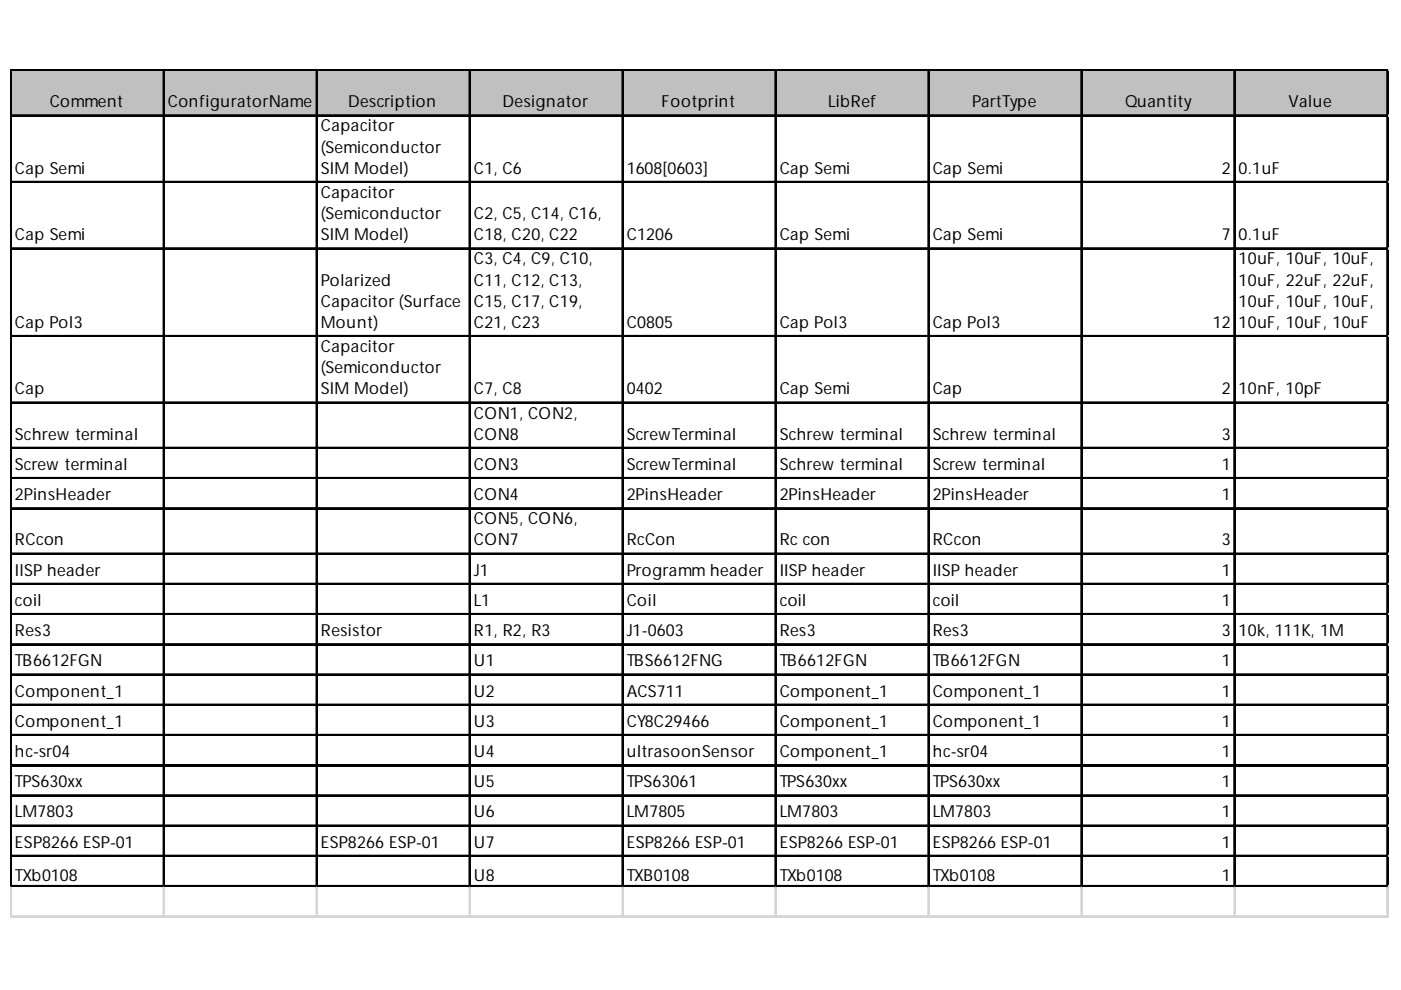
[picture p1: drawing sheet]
<svg xmlns="http://www.w3.org/2000/svg" width="297mm" height="210mm" viewBox="0 0 297 210" stroke-linecap="round" stroke-linejoin="round" font-family="sans-serif">
<defs><g id="words">
<g font-size="3.5">
<text x="10.5" y="22.7">Comment</text>
<text x="35.6" y="22.7">ConfiguratorName</text>
<text x="73.8" y="22.7">Description</text>
<text x="106.6" y="22.7">Designator</text>
<text x="140.3" y="22.7">Footprint</text>
<text x="175.6" y="22.7">LibRef</text>
<text x="206.1" y="22.7">PartType</text>
<text x="238.5" y="22.7">Quantity</text>
<text x="273.2" y="22.7">Value</text>
<text x="68" y="27.9">Capacitor</text>
<text x="68" y="32.4">(Semiconductor</text>
<text x="3.2" y="36.8">Cap Semi</text>
<text x="68" y="36.8">SIM Model)</text>
<text x="68" y="42">Capacitor</text>
<text x="100.5" y="36.8">C1, C6</text>
<text x="132.9" y="36.8">1608[0603]</text>
<text x="165.3" y="36.8">Cap Semi</text>
<text x="197.7" y="36.8">Cap Semi</text>
<text x="259.1" y="36.8">2</text>
<text x="262.6" y="36.8">0.1uF</text>
<text x="68" y="46.5">(Semiconductor</text>
<text x="100.5" y="46.5">C2, C5, C14, C16,</text>
<text x="3.2" y="50.9">Cap Semi</text>
<text x="68" y="50.9">SIM Model)</text>
<text x="100.5" y="50.9">C18, C20, C22</text>
<text x="132.9" y="50.9">C1206</text>
<text x="165.3" y="50.9">Cap Semi</text>
<text x="197.7" y="50.9">Cap Semi</text>
<text x="259.1" y="50.9">7</text>
<text x="262.6" y="50.9">0.1uF</text>
<text x="100.5" y="56.1">C3, C4, C9, C10,</text>
<text x="262.6" y="56.1">10uF, 10uF, 10uF,</text>
<text x="68" y="60.5">Polarized</text>
<text x="68" y="65">Capacitor (Surface</text>
<text x="100.5" y="60.5">C11, C12, C13,</text>
<text x="100.5" y="65">C15, C17, C19,</text>
<text x="262.6" y="60.5">10uF, 22uF, 22uF,</text>
<text x="262.6" y="65">10uF, 10uF, 10uF,</text>
<text x="3.2" y="69.5">Cap Pol3</text>
<text x="68" y="69.5">Mount)</text>
<text x="100.5" y="69.5">C21, C23</text>
<text x="132.9" y="69.5">C0805</text>
<text x="165.3" y="69.5">Cap Pol3</text>
<text x="197.7" y="69.5">Cap Pol3</text>
<text x="257.1" y="69.5">12</text>
<text x="262.6" y="69.5">10uF, 10uF, 10uF</text>
<text x="68" y="74.6">Capacitor</text>
<text x="3.2" y="83.6">Cap</text>
<text x="68" y="79.1">(Semiconductor</text>
<text x="68" y="83.6">SIM Model)</text>
<text x="100.5" y="83.6">C7, C8</text>
<text x="132.9" y="83.6">0402</text>
<text x="165.3" y="83.6">Cap Semi</text>
<text x="197.7" y="83.6">Cap</text>
<text x="259.1" y="83.6">2</text>
<text x="262.6" y="83.6">10nF, 10pF</text>
<text x="100.5" y="88.7">CON1, CON2,</text>
<text x="3.2" y="93.2">Schrew terminal</text>
<text x="100.5" y="93.2">CON8</text>
<text x="132.9" y="93.2">ScrewTerminal</text>
<text x="165.3" y="93.2">Schrew terminal</text>
<text x="197.7" y="93.2">Schrew terminal</text>
<text x="259.1" y="93.2">3</text>
<text x="3.2" y="99.6">Screw terminal</text>
<text x="100.5" y="99.6">CON3</text>
<text x="132.9" y="99.6">ScrewTerminal</text>
<text x="165.3" y="99.6">Schrew terminal</text>
<text x="197.7" y="99.6">Screw terminal</text>
<text x="259.1" y="99.6">1</text>
<text x="3.2" y="106">2PinsHeader</text>
<text x="100.5" y="106">CON4</text>
<text x="132.9" y="106">2PinsHeader</text>
<text x="165.3" y="106">2PinsHeader</text>
<text x="197.7" y="106">2PinsHeader</text>
<text x="259.1" y="106">1</text>
<text x="100.5" y="111.2">CON5, CON6,</text>
<text x="3.2" y="115.7">RCcon</text>
<text x="100.5" y="115.7">CON7</text>
<text x="132.9" y="115.7">RcCon</text>
<text x="165.3" y="115.7">Rc con</text>
<text x="197.7" y="115.7">RCcon</text>
<text x="259.1" y="115.7">3</text>
<text x="3.2" y="122.1">IISP header</text>
<text x="100.5" y="122.1">J1</text>
<text x="132.9" y="122.1">Programm header</text>
<text x="165.3" y="122.1">IISP header</text>
<text x="197.7" y="122.1">IISP header</text>
<text x="259.1" y="122.1">1</text>
<text x="3.2" y="128.5">coil</text>
<text x="100.5" y="128.5">L1</text>
<text x="132.9" y="128.5">Coil</text>
<text x="165.3" y="128.5">coil</text>
<text x="197.7" y="128.5">coil</text>
<text x="259.1" y="128.5">1</text>
<text x="3.2" y="134.9">Res3</text>
<text x="68" y="134.9">Resistor</text>
<text x="100.5" y="134.9">R1, R2, R3</text>
<text x="132.9" y="134.9">J1-0603</text>
<text x="165.3" y="134.9">Res3</text>
<text x="197.7" y="134.9">Res3</text>
<text x="259.1" y="134.9">3</text>
<text x="262.6" y="134.9">10k, 111K, 1M</text>
<text x="3.2" y="141.3">TB6612FGN</text>
<text x="100.5" y="141.3">U1</text>
<text x="132.9" y="141.3">TBS6612FNG</text>
<text x="165.3" y="141.3">TB6612FGN</text>
<text x="197.7" y="141.3">TB6612FGN</text>
<text x="259.1" y="141.3">1</text>
<text x="3.2" y="147.7">Component_1</text>
<text x="100.5" y="147.7">U2</text>
<text x="132.9" y="147.7">ACS711</text>
<text x="165.3" y="147.7">Component_1</text>
<text x="197.7" y="147.7">Component_1</text>
<text x="259.1" y="147.7">1</text>
<text x="3.2" y="154.1">Component_1</text>
<text x="100.5" y="154.1">U3</text>
<text x="132.9" y="154.1">CY8C29466</text>
<text x="165.3" y="154.1">Component_1</text>
<text x="197.7" y="154.1">Component_1</text>
<text x="259.1" y="154.1">1</text>
<text x="3.2" y="160.5">hc-sr04</text>
<text x="100.5" y="160.5">U4</text>
<text x="132.9" y="160.5">ultrasoonSensor</text>
<text x="165.3" y="160.5">Component_1</text>
<text x="197.7" y="160.5">hc-sr04</text>
<text x="259.1" y="160.5">1</text>
<text x="3.2" y="166.9">TPS630xx</text>
<text x="100.5" y="166.9">U5</text>
<text x="132.9" y="166.9">TPS63061</text>
<text x="165.3" y="166.9">TPS630xx</text>
<text x="197.7" y="166.9">TPS630xx</text>
<text x="259.1" y="166.9">1</text>
<text x="3.2" y="173.3">LM7803</text>
<text x="100.5" y="173.3">U6</text>
<text x="132.9" y="173.3">LM7805</text>
<text x="165.3" y="173.3">LM7803</text>
<text x="197.7" y="173.3">LM7803</text>
<text x="259.1" y="173.3">1</text>
<text x="3.2" y="179.7">ESP8266 ESP-01</text>
<text x="68" y="179.7">ESP8266 ESP-01</text>
<text x="100.5" y="179.7">U7</text>
<text x="132.9" y="179.7">ESP8266 ESP-01</text>
<text x="165.3" y="179.7">ESP8266 ESP-01</text>
<text x="197.7" y="179.7">ESP8266 ESP-01</text>
<text x="259.1" y="179.7">1</text>
<text x="3.2" y="186.8">TXb0108</text>
<text x="100.5" y="186.8">U8</text>
<text x="132.9" y="186.8">TXB0108</text>
<text x="165.3" y="186.8">TXb0108</text>
<text x="197.7" y="186.8">TXb0108</text>
<text x="259.1" y="186.8">1</text>
</g>
</g></defs>
<path d="M2.5 15h291.9v9.7h-291.9z" fill="#c0c0c0"/>
<g fill="none" stroke="#000" stroke-width=".32">
<path d="M2.2 14.8v173.3M2.4 14.8v173.3M2.5 14.8h291.9M2.5 14.9h291.9M34.6 15.1v173M34.8 15.1v173M67.1 15.1v173M67.2 15.1v173M99.5 15.1v173M99.7 15.1v173M131.9 15.1v173M132.1 15.1v173"/>
<path d="M164.4 15.1v173M164.5 15.1v173M196.8 15.1v173M196.9 15.1v173M229.2 15.1v173M229.4 15.1v173M261.6 15.1v173M261.8 15.1v173M294.1 15.1v173M294.2 15.1v173M2.5 24.4h291.9M2.5 24.5h291.9"/>
<path d="M2.5 38.5h291.9M2.5 38.6h291.9M2.5 52.6h291.9M2.5 52.7h291.9M2.5 71.2h291.9M2.5 71.3h291.9M2.5 85.3h291.9M2.5 85.4h291.9M2.5 94.9h291.9M2.5 95h291.9M2.5 101.3h291.9M2.5 101.4h291.9"/>
<path d="M2.5 107.7h291.9M2.5 107.8h291.9M2.5 117.3h291.9M2.5 117.5h291.9M2.5 123.7h291.9M2.5 123.9h291.9M2.5 130.1h291.9M2.5 130.3h291.9M2.5 136.5h291.9M2.5 136.7h291.9M2.5 142.9h291.9M2.5 143.1h291.9"/>
<path d="M2.5 149.3h291.9M2.5 149.5h291.9M2.5 155.7h291.9M2.5 155.9h291.9M2.5 162.2h291.9M2.5 162.3h291.9M2.5 168.6h291.9M2.5 168.7h291.9M2.5 175h291.9M2.5 175.1h291.9M2.5 181.4h291.9M2.5 181.5h291.9"/>
<path d="M2.5 187.8h291.9M2.5 187.9h291.9"/>
</g>
<g fill="none" stroke="#d4d4d4" stroke-width=".32">
<path d="M294.4 14.8h.1M2.2 188.1v6.5M2.4 188.1v6.5M34.6 188.1v6.5M34.8 188.1v6.5M67.1 188.1v6.5M67.2 188.1v6.5M99.5 188.1v6.5M99.7 188.1v6.5M131.9 188.1v6.5M132.1 188.1v6.5M164.4 188.1v6.5"/>
<path d="M164.5 188.1v6.5M196.8 188.1v6.5M196.9 188.1v6.5M229.2 188.1v6.5M229.4 188.1v6.5M261.6 188.1v6.5M261.8 188.1v6.5M294.1 188.1v6.5M294.2 188.1v6.5"/>
</g>
<path d="M294.4 14.8v.3z" fill="#d4d4d4"/>
<path d="M294.4 24.4h.1" fill="none" stroke="#d4d4d4" stroke-width=".32"/>
<path d="M294.4 24.4v.3z" fill="#d4d4d4"/>
<path d="M294.4 38.5h.1" fill="none" stroke="#d4d4d4" stroke-width=".32"/>
<path d="M294.4 38.5v.3z" fill="#d4d4d4"/>
<path d="M294.4 52.6h.1" fill="none" stroke="#d4d4d4" stroke-width=".32"/>
<path d="M294.4 52.6v.3z" fill="#d4d4d4"/>
<path d="M294.4 71.2h.1" fill="none" stroke="#d4d4d4" stroke-width=".32"/>
<path d="M294.4 71.2v.3z" fill="#d4d4d4"/>
<path d="M294.4 85.3h.1" fill="none" stroke="#d4d4d4" stroke-width=".32"/>
<path d="M294.4 85.3v.3z" fill="#d4d4d4"/>
<path d="M294.4 94.9h.1" fill="none" stroke="#d4d4d4" stroke-width=".32"/>
<path d="M294.4 94.9v.3z" fill="#d4d4d4"/>
<path d="M294.4 101.3h.1" fill="none" stroke="#d4d4d4" stroke-width=".32"/>
<path d="M294.4 101.3v.3z" fill="#d4d4d4"/>
<path d="M294.4 107.7h.1" fill="none" stroke="#d4d4d4" stroke-width=".32"/>
<path d="M294.4 107.7v.3z" fill="#d4d4d4"/>
<path d="M294.4 117.3h.1" fill="none" stroke="#d4d4d4" stroke-width=".32"/>
<path d="M294.4 117.3v.3z" fill="#d4d4d4"/>
<path d="M294.4 123.7h.1" fill="none" stroke="#d4d4d4" stroke-width=".32"/>
<path d="M294.4 123.7v.3z" fill="#d4d4d4"/>
<path d="M294.4 130.1h.1" fill="none" stroke="#d4d4d4" stroke-width=".32"/>
<path d="M294.4 130.1v.3z" fill="#d4d4d4"/>
<path d="M294.4 136.5h.1" fill="none" stroke="#d4d4d4" stroke-width=".32"/>
<path d="M294.4 136.5v.3z" fill="#d4d4d4"/>
<path d="M294.4 142.9h.1" fill="none" stroke="#d4d4d4" stroke-width=".32"/>
<path d="M294.4 142.9v.3z" fill="#d4d4d4"/>
<path d="M294.4 149.3h.1" fill="none" stroke="#d4d4d4" stroke-width=".32"/>
<path d="M294.4 149.3v.4z" fill="#d4d4d4"/>
<path d="M294.4 155.7h.1" fill="none" stroke="#d4d4d4" stroke-width=".32"/>
<path d="M294.4 155.7v.4z" fill="#d4d4d4"/>
<path d="M294.4 162.2h.1" fill="none" stroke="#d4d4d4" stroke-width=".32"/>
<path d="M294.4 162.2v.3z" fill="#d4d4d4"/>
<path d="M294.4 168.6h.1" fill="none" stroke="#d4d4d4" stroke-width=".32"/>
<path d="M294.4 168.6v.3z" fill="#d4d4d4"/>
<path d="M294.4 175h.1" fill="none" stroke="#d4d4d4" stroke-width=".32"/>
<path d="M294.4 175v.3z" fill="#d4d4d4"/>
<path d="M294.4 181.4h.1" fill="none" stroke="#d4d4d4" stroke-width=".32"/>
<path d="M294.4 181.4v.3z" fill="#d4d4d4"/>
<path d="M294.4 187.8h.1" fill="none" stroke="#d4d4d4" stroke-width=".32"/>
<path d="M294.4 187.8v.3z" fill="#d4d4d4"/>
<path d="M2.2 194.2h292.2M2.2 194.3h292.2" fill="none" stroke="#d4d4d4" stroke-width=".32"/>
<use href="#words"/>
</svg>
